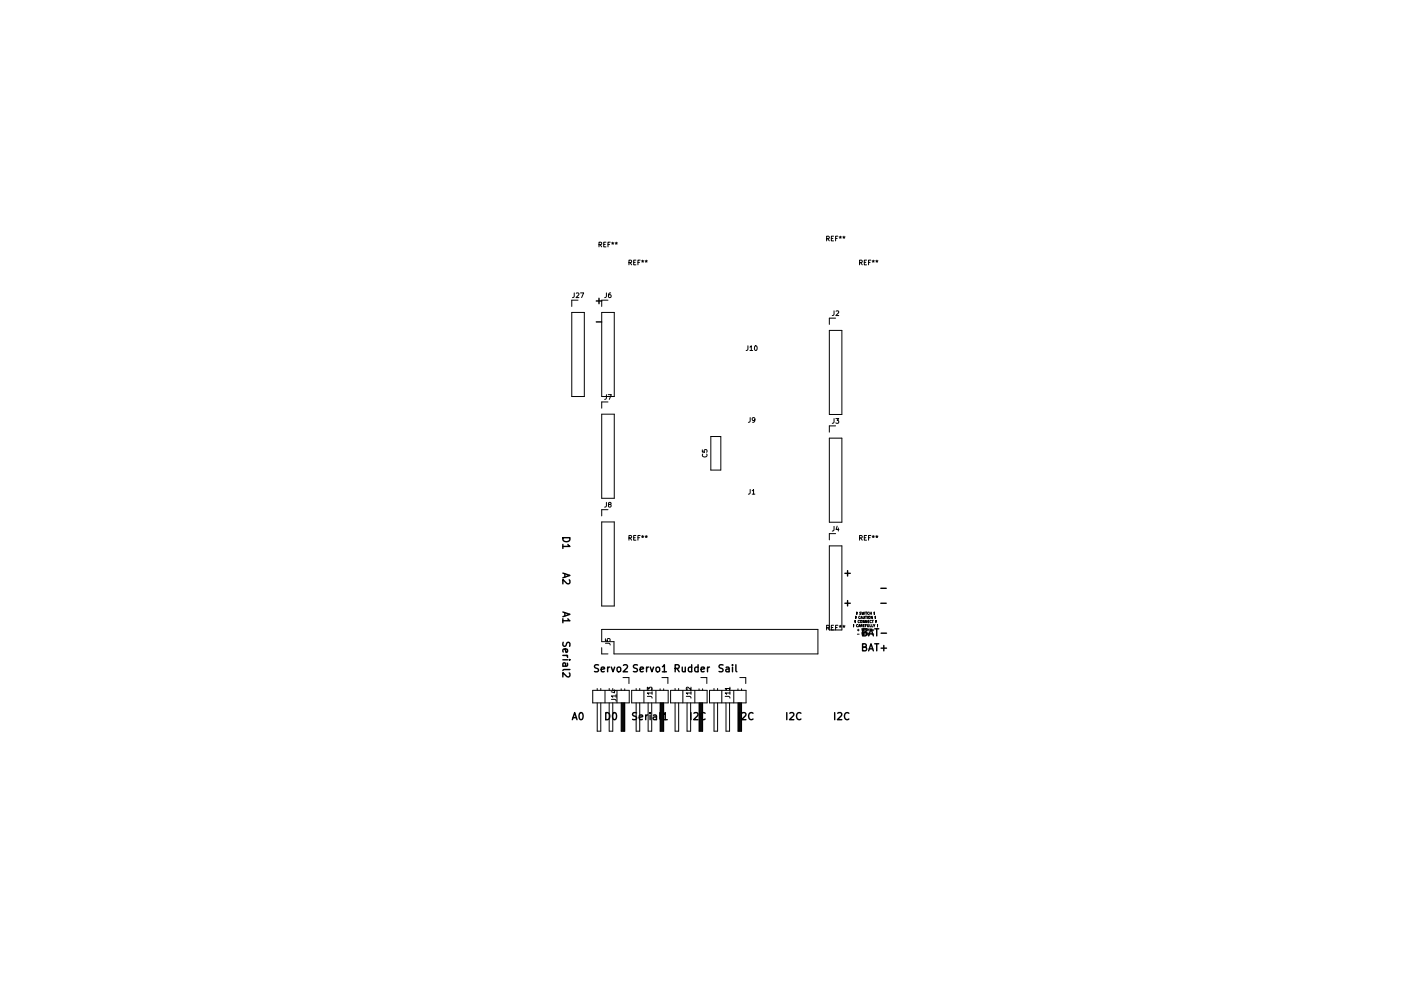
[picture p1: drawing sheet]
<svg xmlns="http://www.w3.org/2000/svg" width="297mm" height="210mm" viewBox="0 0 297 210" stroke-linecap="round" stroke-linejoin="round" font-family="sans-serif">
<g fill="none" stroke="#000" stroke-width=".3">
<path d="M126.4 68.3h1.2M126.4 63.9h1.2M127 63.3v1.1M119.3 114.1h1.5a.76 .76 0 0 1-.7 .8 .76 .76 0 0 1-.8-.8zM119.3 115.5v.9M120.4 115.5l.4 .4h-1.5M119.3 129.8l1.5 .5-1.5 .5M119.3 121.6l1.5 .5-1.5 .5M119.3 131.3v.8M119.3 139.1h1M119.3 140h1M119.4 136.3l-.1 .5 .2 .3h.4l.3-.7 .4-.1 .2 .3v.5"/>
<path d="M119.8 121.7v.7M119.8 130v.7M119.8 137.7l.2 .7 .3-.1v-.4l-.2-.2-.7 .1v.5M120.1 139.1l.2 .4M120.4 131.3l.4 .4h-1.5M120.7 140h.1M120.7 123l.1 .6-.4 .3-1.1-1v1M179.1 128h1.2M179.1 121.6h1.2M179.7 121.1v1.1M179.7 127.4v1.2M182.9 134.1h.6l.2-.3-.1-.2-.7-.2v1.5h.6l.2-.1v-.4l-.3-.3"/>
<path d="M182.9 137.3l.6-.1 .2-.2-.1-.3-.7-.1v1.5h.6l.2-.2v-.3l-.3-.3M184.2 134.9l.5-1.5 .5 1.5M184.2 138.1l.5-1.5 .5 1.5M184.3 134.5h.7M184.3 137.7h.7M185.5 133.4h.8M185.5 136.6h.8M185.9 133.4v1.5M185.9 136.6v1.5M186.8 124.8h1.1M186.8 128h1.1M186.8 134.3h1.2"/>
<path d="M186.8 137.5h1.2M187.4 136.9v1.2M119.4 141.3l-.1-.5 .3-.2 .2 .1 .2 .6M120.3 140.7v.6h-1M120.7 142.8l.1 .5-.4 .3-1.1-.9v.9M120.8 142.1h-1.2l-.3 .2M121.3 152.7l.5-1.5 .5 1.5M121.5 152.3h.7M123 151.3l.1-.1a.8 .8 0 0 1 .5 .7 .8 .8 0 0 1-.5 .8 1 1 0 0 1-.1-1.4zM126.9 141.1l-.6-.1-.3 .3 .2 .4 .6 .3v.4l-.2 .1h-.6M127.5 142l.7-.1-.1-.3-.4-.1-.2 .2v.8h.6M128.4 151.2a.76 .76 0 0 1 .9 .7 .76 .76 0 0 1-.9 .8z"/>
<path d="M128.8 141.5v1M129.3 141.5l-.5 .3M129.6 141.5l.4 1 .3-1M130.1 151.3l.1-.1a.8 .8 0 0 1 .5 .7 .8 .8 0 0 1-.5 .8 1 1 0 0 1-.1-1.4zM131 141.6l.3-.1 .3 .3v.4l-.3 .3h-.3l-.2-.3zM132.2 141.2l.6-.2 .2 .5-.9 1h.9M135 151.3l-.6-.1-.3 .3 .2 .3 .6 .3v.4l-.2 .2-.6-.1M135.2 141.1l-.6-.1-.3 .3 .1 .4 .7 .3v.4l-.2 .1h-.6M135.5 152.2l.8-.2-.1-.2-.4-.1-.3 .2 .1 .7h.6M135.7 142l.7-.1v-.3l-.5-.1-.2 .2 .1 .8h.6M136.9 151.7v1M137.1 141.5v1"/>
<path d="M137.3 151.7l-.4 .3M137.5 141.5l-.4 .3M137.8 151.2v.1M137.8 151.7v1M137.9 141.5l.3 1 .4-1M138.5 151.8h.6l.1 .9M139.2 152l-.5 .1-.2 .2 .2 .4 .5-.1M139.2 141.6l.4-.1 .3 .3v.4l-.3 .3h-.4l-.1-.3zM139.9 151.2v1.3l.2 .2M140.4 141.5l.5-.5v1.5M140.4 142.5h.9M140.6 151.6l.4-.4v1.5"/>
<path d="M140.6 152.7h.9M143.1 141.8l.8-.1 .1-.2-.1-.3-.8-.2v1.5M143.5 141.8l.5 .7M144.6 141.5l.1 1h.4l.2-.1M145.3 141.5v1M146.5 151.2v1.5M146.6 141.6l-.4-.1-.3 .3 .2 .7h.5M146.6 141v1.5M147.1 151.3l.6-.1 .3 .4-.9 1.1h.9M148 141.6l-.4-.1-.3 .3 .1 .7h.6M148 141v1.5M148.6 142l.8-.1-.1-.3-.4-.1-.3 .2 .1 .8h.6"/>
<path d="M149.5 151.3a.71 .71 0 0 0-1 .5 .71 .71 0 0 0 .7 .9l.3-.2M150 141.5v1M150.4 141.5l-.4 .3M153.3 141.1l-.6-.1-.3 .3 .2 .4 .6 .3v.4l-.2 .1h-.6M153.9 141.6h.6l.1 .9M154.6 141.9l-.5 .1-.2 .2 .2 .3h.5M155.3 141v.2M155.3 141.5v1M156 141v1.3l.2 .2M156.7 151.2v1.5M157.3 151.3l.6-.1 .3 .4-1 1.1h1M159.7 151.3a.71 .71 0 0 0-1 .5 .71 .71 0 0 0 .7 .9l.3-.2"/>
<path d="M166.8 151.2v1.5M167.5 151.3l.5-.1 .3 .4-.9 1.1h.9M169.8 151.3a.71 .71 0 0 0-1 .5 .71 .71 0 0 0 .7 .9l.3-.2M177 151.2v1.5M177.6 151.3l.6-.1 .3 .4-1 1.1h1M180 151.3a.71 .71 0 0 0-1 .5 .71 .71 0 0 0 .7 .9l.3-.2"/>
</g>
<g fill="none" stroke="#000" stroke-width=".21">
<path d="M127 51.9h.5v-.4l-.5-.1v1M127.2 51.9l.4 .5M128 51.9h.3M128.5 51.4h-.5v1h.5M128.9 51.9h.3M129.4 51.4h-.5v1M129.7 51.5h.4M129.8 51.8l.1-.2 .1 .2M129.9 51.4v.2M130.4 51.5h.5M130.5 51.8l.2-.2 .1 .2M130.7 51.4v.2"/>
<path d="M133.4 55.7h.4l.1-.4-.5-.1v1M133.6 55.7l.3 .5M134.4 55.7h.3M134.8 55.2h-.4v1h.4M135.3 55.7h.3M135.7 55.2h-.4v1M136 55.3h.5M136.1 55.6l.2-.2 .1 .2M136.3 55.2v.2M136.8 55.3h.5M136.9 55.6l.1-.2 .2 .2M137 55.2v.2"/>
<path d="M175.3 50.6h.4l.1-.4-.5-.1v1M175.5 50.6l.3 .5M176.3 50.6h.3M176.7 50.1h-.4v1h.4M177.2 50.6h.3M177.6 50.1h-.4v1M177.9 50.3h.5M178 50.5l.2-.2 .1 .2M178.2 50.1v.2M178.7 50.3h.5M178.8 50.5l.1-.2 .2 .2M178.9 50.1v.2"/>
<path d="M182.2 55.7h.5l.1-.4-.6-.1v1M182.5 55.7l.3 .5M183.2 55.7h.4M183.7 55.2h-.5v1h.5M184.1 55.7h.4M184.6 55.2h-.5v1M184.9 55.3h.5M185 55.6l.2-.2 .1 .2M185.2 55.2v.2M185.7 55.3h.4M185.8 55.6l.1-.2 .2 .2M185.9 55.2v.2"/>
<path d="M121.2 66.3h2.7v17.8h-2.7zM121.7 62.1v.9l-.3 .1M122.2 62.2l.4-.1 .1 .3-.6 .7h.6M122.6 63.7h-1.4v1.3M123.1 62.1h.6l-.4 1M127.6 66.3h2.6v17.8h-2.6zM128.6 62.1l-.1 .9-.3 .1M128.9 63.7h-1.3v1.3M129.5 62.1l-.5 .3v.6l.2 .1 .3-.1v-.4l-.3-.1-.2 .2M158.6 73.4l-.1 .8-.3 .2M159 73.6l.3-.2v1M159 74.4h.6"/>
<path d="M160.1 73.4h.1a.49 .49 0 0 1 .3 .5 .49 .49 0 0 1-.4 .4l-.1-.3zM175.8 70.1h2.7v17.8h-2.7zM176.8 66v.8l-.3 .2M177.2 67.5h-1.4v1.3M177.3 66h.3l.2 .2-.6 .8h.6M127.6 87.9h2.6v17.8h-2.6zM128.6 83.7l-.1 .9-.3 .1M128.9 85.3h-1.3v1.3M129 83.7h.6l-.4 1M148.9 95.4v.5l.5 .1-.1-.5 .5-.1v.6M149 96.3a.44 .44 0 0 0 .4 .7 .44 .44 0 0 0 .4-.7M150.7 92.6h2.1v7.1h-2.1z"/>
<path d="M159.1 88.6l-.1 .9-.3 .1M160.1 89l-.2 .2h-.3l-.1-.5 .4-.1 .2 .2-.1 .6-.4 .2M175.8 93h2.7v17.8h-2.7zM176.8 88.8v.9l-.3 .1M177.2 90.4h-1.4v1.3M177.2 88.8h.6l-.3 .4 .3 .1v.4h-.6M127.6 110.7h2.6v17.9h-2.6zM128.6 106.6l-.1 .8-.3 .2M128.9 108.1h-1.3v1.4M129.2 107l-.2-.3 .5-.1v.3l-.5 .3 .2 .4 .4-.2-.2-.4M133.4 114.1h.4l.1-.4-.5-.1v1M133.6 114.1l.3 .5"/>
<path d="M134.4 114.1h.3M134.8 113.6h-.4v1h.4M135.3 114.1h.3M135.7 113.6h-.4v1M136 113.8h.5M136.1 114l.2-.2 .1 .2M136.3 113.6v.2M136.8 113.8h.5M136.9 114l.1-.2 .2 .2M137 113.6v.2M159.1 103.8l-.1 .9-.3 .1M159.5 104.1l.3-.3v1"/>
<path d="M159.5 104.8h.6M175.8 115.8h2.7v17.9h-2.7zM176.8 111.7v.8l-.3 .2M177.2 113.2h-1.4v1.3M177.5 111.6l-.2 .7h.6M177.7 112v.7M182.2 114.1h.5l.1-.4-.6-.1v1M182.5 114.1l.3 .5M183.2 114.1h.4M183.7 113.6h-.5v1h.5M184.1 114.1h.4M184.6 113.6h-.5v1"/>
<path d="M184.9 113.8h.5M185 114l.2-.2 .1 .2M185.2 113.6v.2M185.7 113.8h.4M185.8 114l.1-.2 .2 .2M185.9 113.6v.2M127.6 133.5h45.8v5.2h-43.2v-2.6h-2.6zM127.6 137.4v1.3h1.3M128.4 136.5h.8l.2 .4M128.4 135.5v.5h.4v-.4l.5-.1v.5M175.3 133.2l.4-.1 .1-.3-.5-.1v1M175.5 133.2l.3 .5"/>
<path d="M176.3 133.1h.3M176.7 132.7h-.4v1h.4M177.2 133.1h.3M177.6 132.7h-.4v1M177.9 132.8h.5M178 133.1l.2-.2 .1 .2M178.2 132.7v.2M178.7 132.8h.5M178.8 133.1l.1-.2 .2 .2M178.9 132.7v.2M181 132.9v.1M181 132.5v.3"/>
<path d="M181.3 132.1h.1M181.3 131.6v.3M181.5 131.2h.1M181.5 130.7v.4M181.7 130.3v.1M181.7 129.9v.3M181.8 133.7h.4M181.8 134.6h.4M181.9 132.5a.23 .23 0 0 0-.3 .2 .23 .23 0 0 0 .3 .2M182 133.5v.4M182 133l.2-.5 .2 .5M182.1 132.8h.2"/>
<path d="M182.2 131.7v-.1a.23 .23 0 0 0-.3 .3 .23 .23 0 0 0 .3 .2M182.4 130.8h-.1a.23 .23 0 0 0-.3 .2 .23 .23 0 0 0 .4 .2M182.5 131.2l.2-.5 .1 .5M182.5 132.8l.3-.1v-.2h-.3v.5M182.6 129.9h-.3l.3 .4h-.3M182.6 131.1h.2M182.6 132.8l.2 .2M182.7 129.9l.1 .5 .1-.4 .1 .4 .1-.5M182.7 133.4l.1 .5 .1-.4 .1 .4 .2-.5M182.7 134.2l.1 .5 .1-.3 .1 .3 .2-.5M183 130.7l.1 .5 .2-.1v-.4M183 132.7h.2"/>
<path d="M183.2 131.6v.5l-.2-.5v.5M183.3 132.5h-.3v.5h.3M183.3 129.9v.5M183.3 133.4v.5M183.3 134.2v.5M183.5 130.7h.2M183.5 132.7h.1M183.5 129.9h.3M183.5 133.4h.3M183.5 134.2h.3M183.6 130.7v.5M183.6 129.9v.5"/>
<path d="M183.7 133.4v.5M183.7 134.2v.5M183.7 132.5h-.2v.5M183.8 131.6v.5l-.3-.5v.5M183.9 132.5l.1 .5 .2-.1v-.4M183.9 130.7v.5M184 133.4v.5M184 134.2v.5M184 133.6h.3M184 134.5h.3M184 131.9h.2M184.2 129.9a.23 .23 0 0 0-.3 .2 .23 .23 0 0 0 .3 .2"/>
<path d="M184.2 131.6h-.2v.5h.2M184.3 133.4v.5M184.3 134.2v.5M184.4 132.5v.5h.3M184.5 129.9v.5M184.5 130.1h.2M184.7 131.7v-.1a.23 .23 0 0 0-.3 .3 .23 .23 0 0 0 .3 .2M184.7 129.9v.5M184.8 132.5v.5h.3M184.9 133.7h.4M184.9 134.6h.4M184.9 131.6h.3"/>
<path d="M185 130.7v.5l-.3-.5v.5M185 131.6v.5M185.1 133.5v.4M185.2 132.5l.1 .3 .2-.3M185.3 132.8v.2M185.4 130.3v.1M185.4 129.9v.3M185.6 131.2h.1M185.6 130.7v.4M185.7 132.1h.1M185.7 131.6v.3M186.1 132.9v.1"/>
<path d="M186.1 132.5v.3M125.7 146.5h7.7v2.6h-7.7zM126.6 149.1v6h.8v-6M126.6 146.1v.4M127.4 146.1v.4M128.3 146.5v2.6M129.2 149.1v6h.7v-6M129.2 146.1v.4M129.6 148.4h.9l.1 .4M129.9 146.1v.4M130 146.5h.6M130.3 146.4v.6l-.7-.2"/>
<path d="M130.6 147.7h-1l.3 .2M130.6 147.4v.5M130.8 146.5v2.6M131.7 149.1v6h.8v-6M131.7 146.1v.4M131.8 149.1v6M131.9 149.1v6M132 149.1v6M132.1 143.8h1.2v1.2M132.2 149.1v6M132.3 149.1v6M132.4 149.1v6"/>
<path d="M132.5 146.1v.4M133.9 146.5h7.8v2.6h-7.8zM134.9 149.1v6h.7v-6M134.9 146.1v.4M135.6 146.1v.4M136.5 146.5v2.6M137.2 147.7l.9 .1 .1 .3M137.2 146.4v-.6l.4 .3 .1-.3h.5v.6M137.4 149.1v6h.8v-6M137.4 146.1v.4M138.2 146.1v.4M138.2 147h-1l.3 .3"/>
<path d="M138.2 146.7v.6M139.1 146.5v2.6M140 149.1v6h.7v-6M140 146.1v.4M140.1 149.1v6M140.2 149.1v6M140.3 149.1v6M140.3 143.8h1.3v1.2M140.4 149.1v6M140.5 149.1v6M140.7 149.1v6M140.7 146.1v.4"/>
<path d="M142.2 146.5h7.7v2.6h-7.7zM143.1 149.1v6h.8v-6M143.1 146.1v.4M143.9 146.1v.4M144.8 146.5v2.6M145.5 147.7l.9 .1 .1 .3M145.7 149.1v6h.7v-6M145.7 146.1v.4M146.4 146.1v.4M146.5 147h-1l.3 .3M146.5 145.8v.6l-.7-.6-.3 .2 .1 .4M146.5 146.7v.6"/>
<path d="M147.3 146.5v2.6M148.2 149.1v6h.8v-6M148.2 146.1v.4M148.3 149.1v6M148.4 149.1v6M148.6 149.1v6M148.6 143.8h1.3v1.2M148.7 149.1v6M148.8 149.1v6M148.9 149.1v6M149 146.1v.4M150.4 146.5h7.8v2.6h-7.8z"/>
<path d="M151.4 149.1v6h.7v-6M151.4 146.1v.4M152.1 146.1v.4M153 146.5v2.6M153.8 147.7l.8 .1 .2 .3M153.9 149.1v6h.8v-6M153.9 146.1v.4M154.7 146.1v.4M154.8 147h-1l.2 .3M154.8 146.1h-1l.2 .3M154.8 145.8v.6M154.8 146.7v.6"/>
<path d="M155.6 146.5v2.6M156.5 149.1v6h.7v-6M156.5 146.1v.4M156.6 149.1v6M156.7 149.1v6M156.8 149.1v6M156.8 143.8h1.3v1.2M156.9 149.1v6M157 149.1v6M157.2 149.1v6M157.2 146.1v.4"/>
<circle cx="182.5" cy="131.9" r=".24"/>
<circle cx="184.2" cy="131" r=".24"/>
</g>
</svg>
